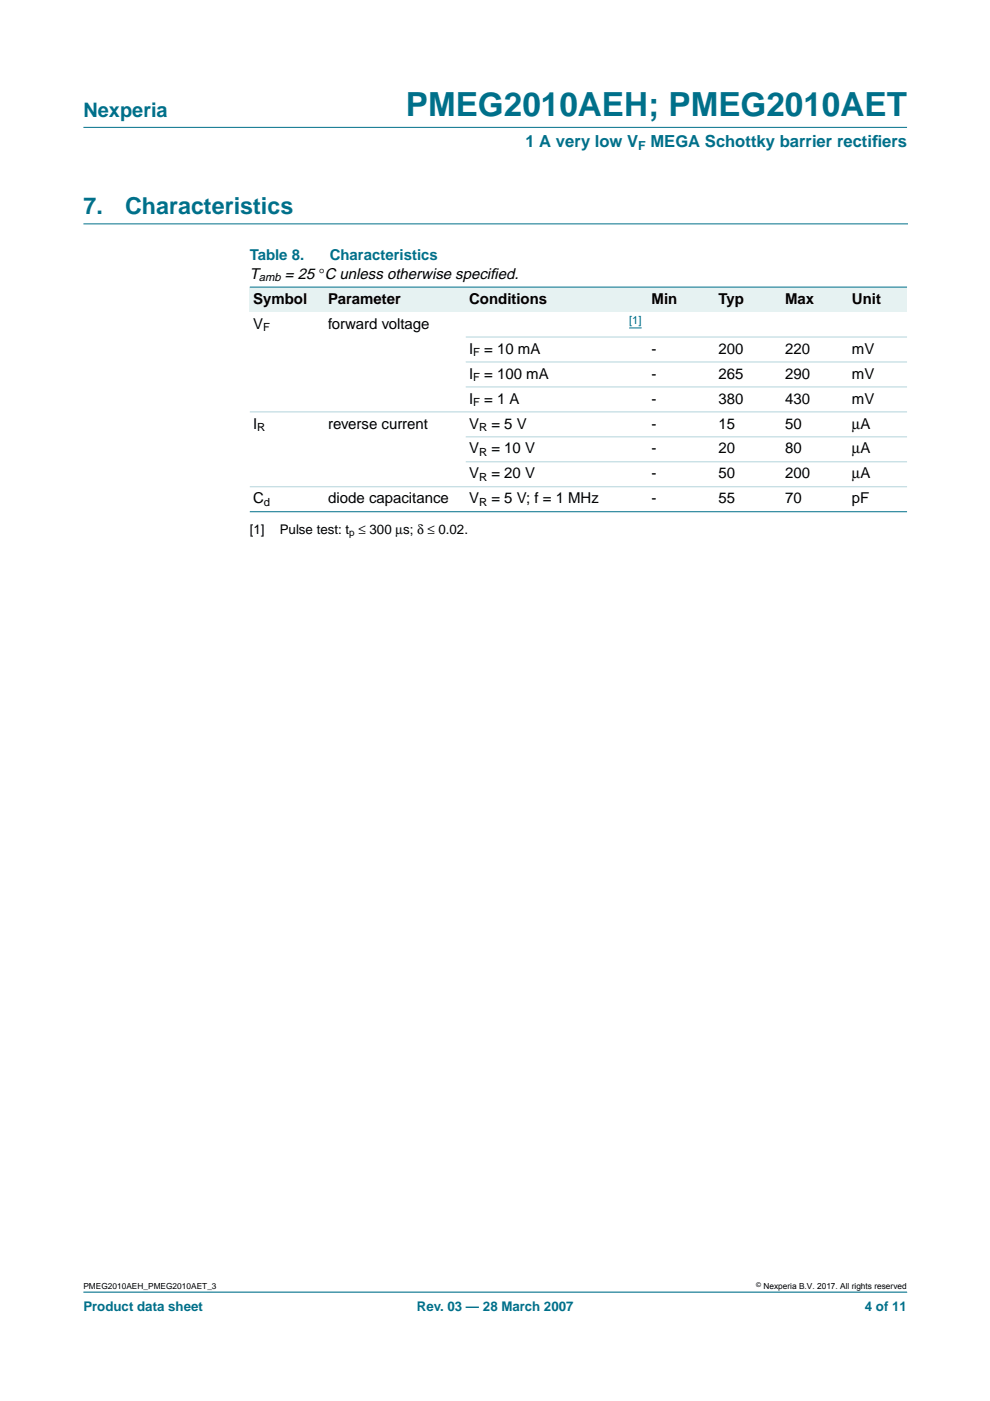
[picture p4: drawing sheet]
<svg xmlns="http://www.w3.org/2000/svg" width="210mm" height="297mm" viewBox="0 0 210 297" stroke-linecap="round" stroke-linejoin="round" font-family="sans-serif">
<defs><g id="words">
<text font-size="7.1" fill="#00708a" x="86.1" y="24.7">PMEG2010AEH; PMEG2010AET</text>
<g font-size="4.9" fill="#00708a">
<text x="17.7" y="45.5">7.</text>
<text x="26.5" y="45.5">Characteristics</text>
</g>
<text font-size="4.2" fill="#00708a" x="17.7" y="24.9">Nexperia</text>
<g font-size="3.5" fill="#00708a">
<text x="111.4" y="31.1">1 A very low V</text>
<text x="137.9" y="31.1">MEGA Schottky barrier rectif</text>
<text x="184.9" y="31.1">iers</text>
</g>
<g font-size="3.2" fill="#00708a">
<text x="53" y="55.2">Table 8.</text>
<text x="69.9" y="55.2">Characteristics</text>
</g>
<g font-size="3.2">
<text x="53" y="59.1">T</text>
<text x="60.4" y="59.1">= 25 °C unless otherwise specif</text>
<text x="103.9" y="59.1">ied.</text>
<text x="53.7" y="64.4">Symbol</text>
<text x="69.6" y="64.4">Parameter</text>
<text x="99.5" y="64.4">Conditions</text>
<text x="138.2" y="64.4">Min</text>
<text x="152.3" y="64.4">Typ</text>
<text x="166.5" y="64.4">Max</text>
<text x="180.6" y="64.4">Unit</text>
<text x="53.7" y="69.7">V</text>
<text x="69.6" y="69.7">forward voltage</text>
<text x="99.5" y="75">I</text>
<text x="102.7" y="75">= 10 mA</text>
<text x="138.2" y="75">-</text>
<text x="152.3" y="75">200</text>
<text x="166.5" y="75">220</text>
<text x="180.6" y="75">mV</text>
<text x="99.5" y="80.3">I</text>
<text x="102.7" y="80.3">= 100 mA</text>
<text x="138.2" y="80.3">-</text>
<text x="152.3" y="80.3">265</text>
<text x="166.5" y="80.3">290</text>
<text x="180.6" y="80.3">mV</text>
<text x="99.5" y="85.6">I</text>
<text x="102.7" y="85.6">= 1 A</text>
<text x="138.2" y="85.6">-</text>
<text x="152.3" y="85.6">380</text>
<text x="166.5" y="85.6">430</text>
<text x="180.6" y="85.6">mV</text>
<text x="53.7" y="90.9">I</text>
<text x="69.6" y="90.9">reverse current</text>
<text x="99.5" y="90.9">V</text>
<text x="104.2" y="90.9">= 5 V</text>
<text x="138.2" y="90.9">-</text>
<text x="152.3" y="90.9">15</text>
<text x="166.5" y="90.9">50</text>
<text x="180.6" y="90.9">µA</text>
<text x="99.5" y="96.2">V</text>
<text x="99.5" y="101.4">V</text>
<text x="104.2" y="96.1">= 10 V</text>
<text x="104.2" y="101.4">= 20 V</text>
<text x="138.2" y="96.1">-</text>
<text x="138.2" y="101.4">-</text>
<text x="152.3" y="96.1">20</text>
<text x="152.3" y="101.4">50</text>
<text x="166.5" y="96.1">80</text>
<text x="166.5" y="101.4">200</text>
<text x="180.6" y="96.1">µA</text>
<text x="180.6" y="101.4">µA</text>
<text x="53.7" y="106.7">C</text>
<text x="69.6" y="106.7">diode capacitance</text>
<text x="99.5" y="106.7">V</text>
<text x="104.2" y="106.7">= 5 V; f = 1 MHz</text>
<text x="138.2" y="106.7">-</text>
<text x="152.3" y="106.7">55</text>
<text x="166.5" y="106.7">70</text>
<text x="180.6" y="106.7">pF</text>
</g>
<g font-size="2.8">
<text x="53" y="113.2">[1]</text>
<text x="59.3" y="113.2">Pulse test: t ≤ 300 µs; δ ≤ 0.02.</text>
</g>
<g font-size="2.8" fill="#00708a">
<text x="17.7" y="278">Product data sheet</text>
<text x="88.4" y="278">Rev. 03 — 28 March 2007</text>
<text x="183.4" y="278">4 of 11</text>
</g>
<text font-size="2.6" fill="#00708a" x="135.3" y="31.8">F</text>
<g font-size="2.4">
<text x="54.9" y="59.7">amb</text>
<text x="55.8" y="70.3">F</text>
<text x="100.3" y="75.6">F</text>
<text x="100.3" y="80.8">F</text>
<text x="100.3" y="86.1">F</text>
<text x="54.6" y="91.4">R</text>
<text x="101.6" y="91.4">R</text>
<text x="101.6" y="96.7">R</text>
<text x="56" y="107.3">d</text>
<text x="101.6" y="102">R</text>
<text x="101.6" y="107.3">R</text>
</g>
<text font-size="2.4" fill="#00f" x="133.4" y="68.7">[1]</text>
<text font-size="2.1" x="74.1" y="113.7">p</text>
<g font-size="1.8">
<text x="17.7" y="273.4">PMEG2010AEH_PMEG2010AET_3</text>
<text x="161.9" y="273.4">Nexperia B.V. 2017. All rights reserved</text>
</g>
<text font-size="1.4" x="160.4" y="272.9">©</text>
</g></defs>
<path d="M17.7 47.5h174.7M192.3 273.9h-174.6" fill="none" stroke="#00708a" stroke-width=".21"/>
<path d="M17.7 27h174.6z" fill="#00708a" stroke="#00708a" stroke-width=".21"/>
<g fill="#e6f2f2">
<path d="M53 60.9h15.9v5.3h-15.9z" fill-rule="evenodd"/>
<path d="M68.9 60.9h29.8v5.3h-29.8z" fill-rule="evenodd"/>
<path d="M98.7 60.9h31.7v5.3h-31.7z" fill-rule="evenodd"/>
<path d="M130.4 60.9h7.1v5.3h-7.1z" fill-rule="evenodd"/>
<path d="M137.5 60.9h14.1v5.3h-14.1z" fill-rule="evenodd"/>
<path d="M151.6 60.9h14.2v5.3h-14.2z" fill-rule="evenodd"/>
<path d="M165.8 60.9h14.1v5.3h-14.1z" fill-rule="evenodd"/>
<path d="M179.9 60.9h12.4v5.3h-12.4z" fill-rule="evenodd"/>
</g>
<path d="M133.4 69.5h2.6" fill="none" stroke="#00f" stroke-width=".21"/>
<g fill="#00708a" stroke="#00708a" stroke-width=".21">
<path d="M53 60.9h139.3z"/>
<path d="M53 108.5h139.3z"/>
</g>
<g fill="#b3d4db" stroke="#b3d4db" stroke-width=".21">
<path d="M98.7 71.5h93.6z"/>
<path d="M98.7 76.7h93.6z"/>
<path d="M98.7 82h93.6z"/>
<path d="M53 87.3h139.3z"/>
<path d="M98.7 92.6h93.6z"/>
<path d="M98.7 97.9h93.6z"/>
<path d="M53 103.2h139.3z"/>
</g>
<use href="#words"/>
</svg>
